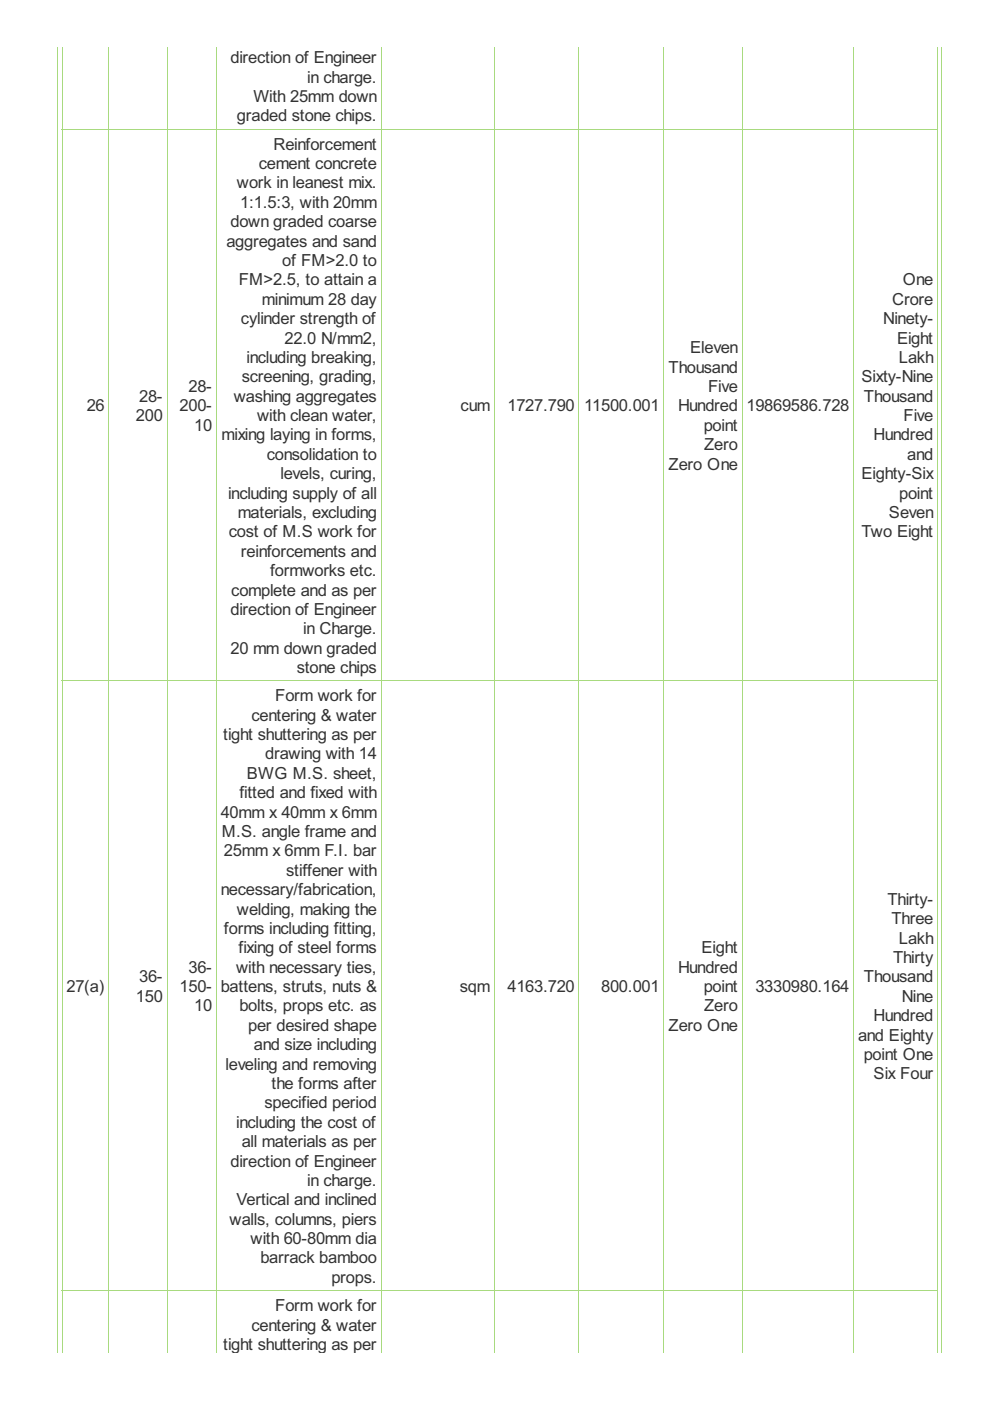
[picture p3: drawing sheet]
<svg xmlns="http://www.w3.org/2000/svg" width="210mm" height="297mm" viewBox="0 0 210 297" stroke-linecap="round" stroke-linejoin="round" font-family="sans-serif">
<defs><g id="words">
<g font-size="3.9" fill="#333">
<text x="48.9" y="13.4">direction of Engineer</text>
<text x="65.1" y="17.5">in charge.</text>
<text x="53.7" y="21.6">With 25mm down</text>
<text x="50.2" y="25.7">graded stone chips.</text>
<text x="54.9" y="35.8">cement concrete</text>
<text x="58" y="31.7">Reinforcement</text>
<text x="50.2" y="40">work in leanest mix.</text>
<text x="50.9" y="44.1">1:1.5:3, with 20mm</text>
<text x="48" y="52.3">aggregates and sand</text>
<text x="48.9" y="48.2">down graded coarse</text>
<text x="59.8" y="56.4">of FM&gt;2.0 to</text>
<text x="50.6" y="60.5">FM&gt;2.5, to attain a</text>
<text x="55.5" y="64.6">minimum 28 day</text>
<text x="189.2" y="64.6">Crore</text>
<text x="191.4" y="60.5">One</text>
<text x="51.1" y="68.7">cylinder strength of</text>
<text x="187.3" y="68.7">Ninety-</text>
<text x="52.3" y="76.9">including breaking,</text>
<text x="60.3" y="72.8">22.0 N/mm2,</text>
<text x="146.4" y="74.9">Eleven</text>
<text x="190.2" y="72.8">Eight</text>
<text x="190.5" y="76.9">Lakh</text>
<text x="40" y="83.1">28-</text>
<text x="51.3" y="81.1">screening, grading,</text>
<text x="141.7" y="79">Thousand</text>
<text x="150.1" y="83.1">Five</text>
<text x="182.7" y="81.1">Sixty-Nine</text>
<text x="18.4" y="87.2">26</text>
<text x="28.8" y="89.3">200</text>
<text x="29.5" y="85.2">28-</text>
<text x="38.1" y="87.2">200-</text>
<text x="49.5" y="85.2">washing aggregates</text>
<text x="54.5" y="89.3">with clean water,</text>
<text x="97.7" y="87.2">cum</text>
<text x="107.6" y="87.2">1727.790</text>
<text x="123.9" y="87.2">11500.001</text>
<text x="143.8" y="87.2">Hundred</text>
<text x="158.3" y="87.2">19869586.728</text>
<text x="183.2" y="85.2">Thousand</text>
<text x="191.6" y="89.3">Five</text>
<text x="41.2" y="91.3">10</text>
<text x="47" y="93.4">mixing laying in forms,</text>
<text x="149.2" y="91.3">point</text>
<text x="149.3" y="95.4">Zero</text>
<text x="185.2" y="93.4">Hundred</text>
<text x="56.6" y="97.5">consolidation to</text>
<text x="59.5" y="101.6">levels, curing,</text>
<text x="141.7" y="99.6">Zero One</text>
<text x="182.7" y="101.6">Eighty-Six</text>
<text x="192.4" y="97.5">and</text>
<text x="48.3" y="105.7">including supply of all</text>
<text x="190.7" y="105.7">point</text>
<text x="48.5" y="113.9">cost of M.S work for</text>
<text x="50.4" y="109.8">materials, excluding</text>
<text x="182.7" y="113.9">Two Eight</text>
<text x="188.5" y="109.8">Seven</text>
<text x="51.1" y="118">reinforcements and</text>
<text x="57.3" y="122.2">formworks etc.</text>
<text x="48.9" y="130.4">direction of Engineer</text>
<text x="49" y="126.3">complete and as per</text>
<text x="64.3" y="134.5">in Charge.</text>
<text x="48.9" y="138.6">20 mm down graded</text>
<text x="62.9" y="142.7">stone chips</text>
<text x="58.3" y="148.7">Form work for</text>
<text x="53.3" y="152.8">centering &amp; water</text>
<text x="47.3" y="156.9">tight shuttering as per</text>
<text x="56.2" y="161">drawing with 14</text>
<text x="52.3" y="165.1">BWG M.S. sheet,</text>
<text x="46.8" y="173.4">40mm x 40mm x 6mm</text>
<text x="50.7" y="169.2">fitted and fixed with</text>
<text x="47" y="177.5">M.S. angle frame and</text>
<text x="47.5" y="181.6">25mm x 6mm F.I. bar</text>
<text x="60.7" y="185.7">stiffener with</text>
<text x="46.8" y="189.8">necessary/fabrication,</text>
<text x="188.1" y="191.9">Thirty-</text>
<text x="50.2" y="193.9">welding, making the</text>
<text x="189" y="196">Three</text>
<text x="47.5" y="198">forms including fitting,</text>
<text x="50.6" y="202.1">fixing of steel forms</text>
<text x="148.8" y="202.1">Eight</text>
<text x="190.5" y="200.1">Lakh</text>
<text x="29.5" y="208.3">36-</text>
<text x="40" y="206.2">36-</text>
<text x="50.1" y="206.2">with necessary ties,</text>
<text x="143.8" y="206.2">Hundred</text>
<text x="183.2" y="208.3">Thousand</text>
<text x="189.3" y="204.2">Thirty</text>
<text x="14.1" y="210.3">27(a)</text>
<text x="28.8" y="212.4">150</text>
<text x="38.1" y="210.3">150-</text>
<text x="41.2" y="214.5">10</text>
<text x="46.8" y="210.3">battens, struts, nuts &amp;</text>
<text x="50.7" y="214.5">bolts, props etc. as</text>
<text x="97.5" y="210.3">sqm</text>
<text x="107.6" y="210.3">4163.720</text>
<text x="127.5" y="210.3">800.001</text>
<text x="149.2" y="210.3">point</text>
<text x="149.3" y="214.5">Zero</text>
<text x="160.2" y="210.3">3330980.164</text>
<text x="191.2" y="212.4">Nine</text>
<text x="52.6" y="218.6">per desired shape</text>
<text x="141.7" y="218.6">Zero One</text>
<text x="181.9" y="220.6">and Eighty</text>
<text x="185.2" y="216.5">Hundred</text>
<text x="47.8" y="226.8">leveling and removing</text>
<text x="53.8" y="222.7">and size including</text>
<text x="183.1" y="224.7">point One</text>
<text x="57.6" y="230.9">the forms after</text>
<text x="185.2" y="228.8">Six Four</text>
<text x="50.1" y="239.1">including the cost of</text>
<text x="56.1" y="235">specified period</text>
<text x="51.3" y="243.2">all materials as per</text>
<text x="48.9" y="247.3">direction of Engineer</text>
<text x="65.1" y="251.4">in charge.</text>
<text x="50.1" y="255.6">Vertical and inclined</text>
<text x="48.7" y="259.7">walls, columns, piers</text>
<text x="53.1" y="263.8">with 60-80mm dia</text>
<text x="55.2" y="267.9">barrack bamboo</text>
<text x="70.3" y="272">props.</text>
<text x="58.3" y="278">Form work for</text>
<text x="47.3" y="286.2">tight shuttering as per</text>
<text x="53.3" y="282.1">centering &amp; water</text>
</g>
</g></defs>
<g fill="none" stroke="#a8da7f" stroke-width=".21">
<path d="M12.1 9.9v276.9M13.2 9.9v276.9M23.1 9.9v276.9M35.4 9.9v276.9M45.9 9.9v276.9M80.8 9.9v276.9M104.8 9.9v276.9M122.8 9.9v276.9M140.7 9.9v276.9M157.3 9.9v276.9M181 9.9v276.9M198.8 9.9v276.9"/>
<path d="M199.6 9.9v276.9M13.1 27.4h185.8M13.1 144.3h185.8M13.1 273.6h185.8"/>
</g>
<use href="#words"/>
</svg>
